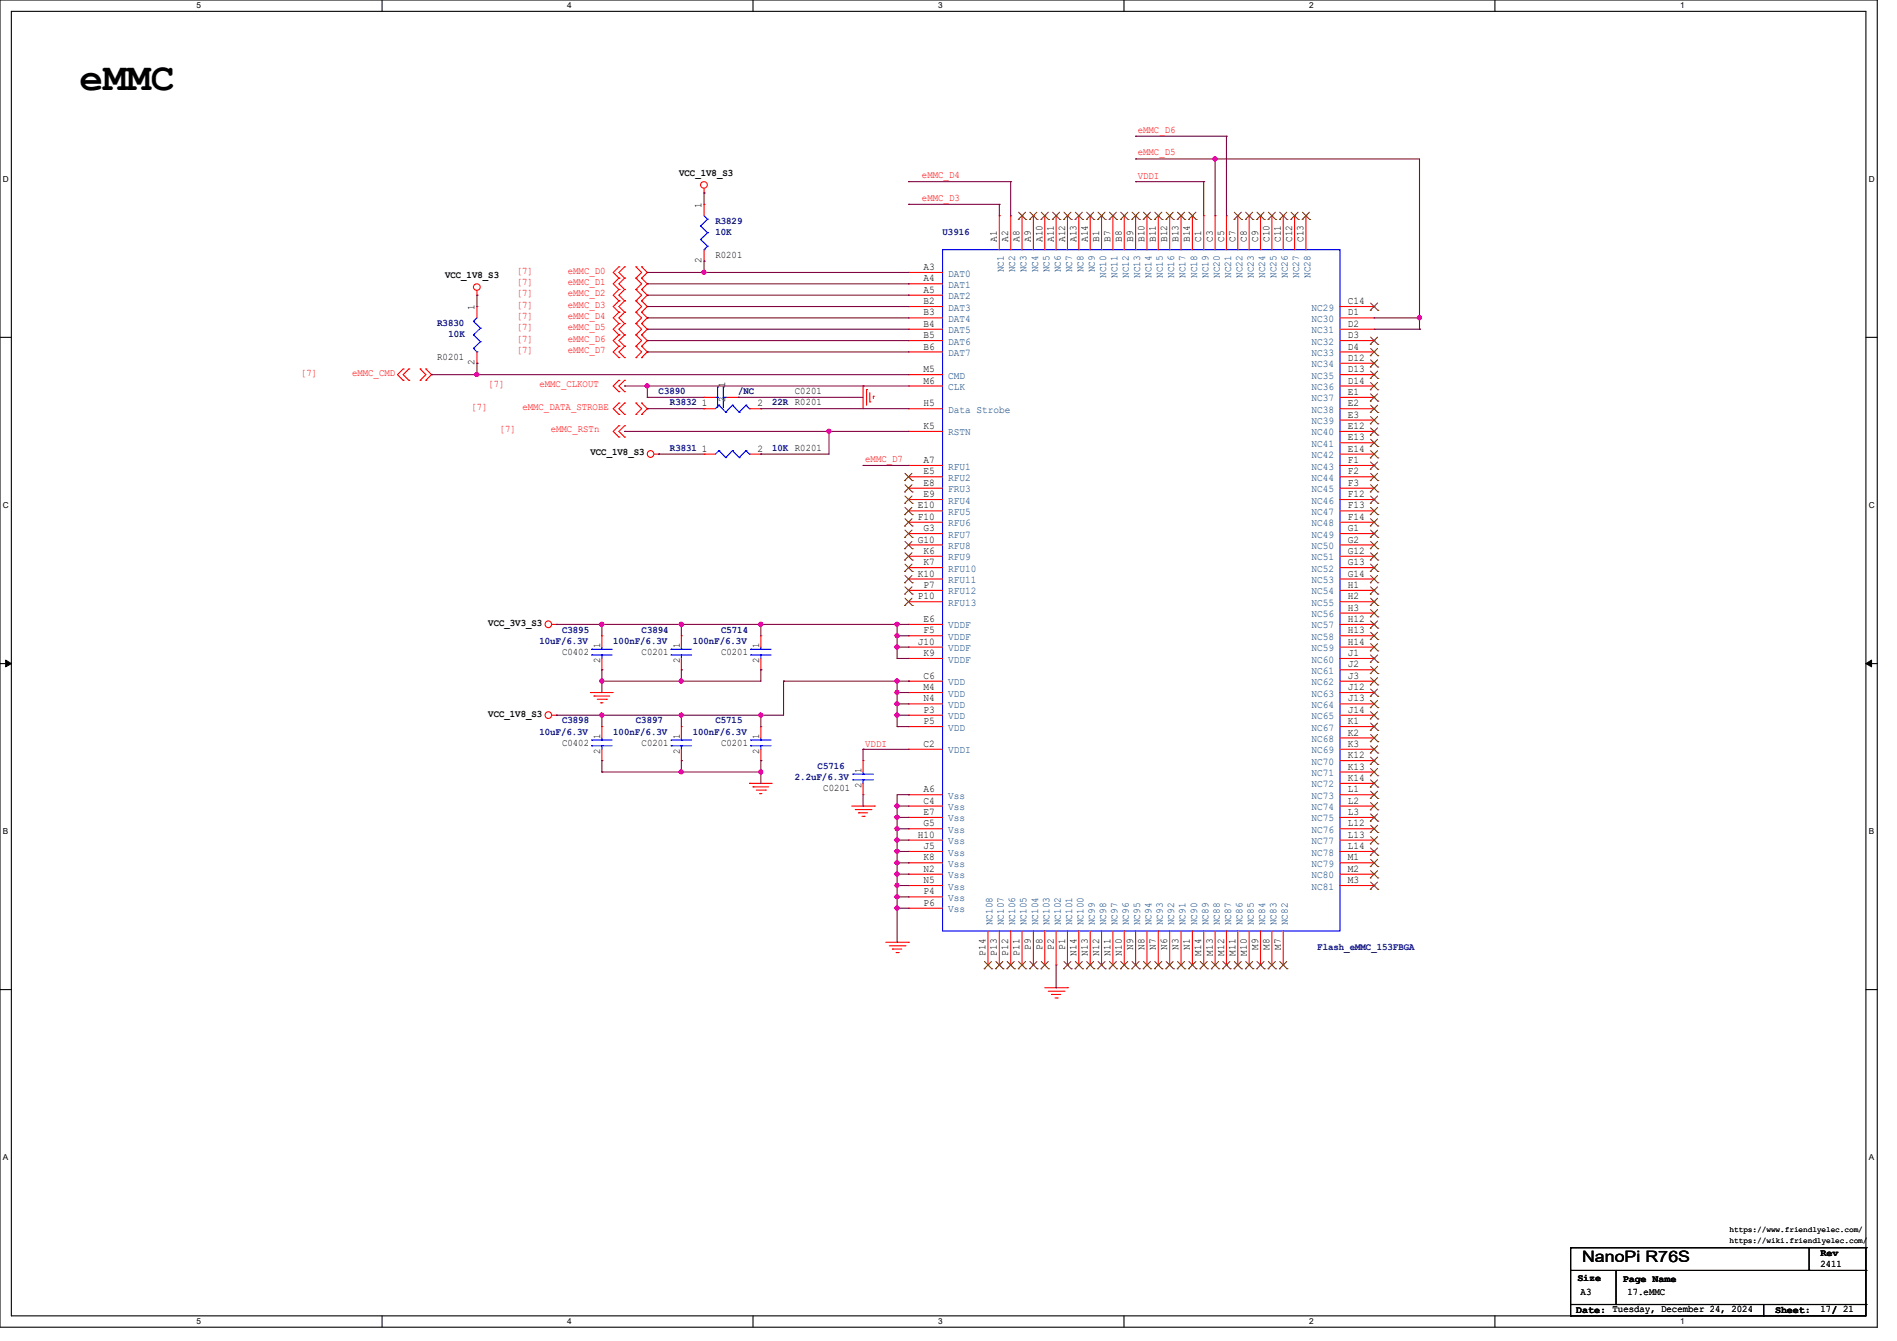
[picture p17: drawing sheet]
<svg xmlns="http://www.w3.org/2000/svg" width="297mm" height="210mm" viewBox="0 0 297 210" stroke-linecap="round" stroke-linejoin="round" font-family="sans-serif">
<defs><g id="words">
<text font-size="6.2" x="12.4" y="14.1">eMMC</text>
<text font-size="2.5" x="247.7" y="197.7">NanoPi R76S</text>
<g font-size="1.6" fill="#f00">
<text x="178.1" y="20.8">eMMC_D6</text>
<text x="144.4" y="27.9">eMMC_D4</text>
<text x="178.1" y="24.3">eMMC_D5</text>
<text x="178.1" y="28.1">VDDI</text>
<text x="144.4" y="31.5">eMMC_D3</text>
<text x="80.9" y="42.8">[7]</text>
<text x="80.9" y="44.6">[7]</text>
<text x="80.9" y="46.4">[7]</text>
<text x="88.9" y="42.8">eMMC_D0</text>
<text x="88.9" y="44.6">eMMC_D1</text>
<text x="88.9" y="46.4">eMMC_D2</text>
<text x="80.9" y="48.2">[7]</text>
<text x="80.9" y="51.7">[7]</text>
<text x="80.9" y="53.5">[7]</text>
<text x="80.9" y="50">[7]</text>
<text x="88.9" y="48.2">eMMC_D3</text>
<text x="88.9" y="51.7">eMMC_D5</text>
<text x="88.9" y="53.5">eMMC_D6</text>
<text x="88.9" y="50">eMMC_D4</text>
<text x="47.1" y="58.8">[7]</text>
<text x="55.1" y="58.8">eMMC_CMD</text>
<text x="80.9" y="55.3">[7]</text>
<text x="88.9" y="55.3">eMMC_D7</text>
<text x="73.8" y="64.2">[7]</text>
<text x="76.5" y="60.6">[7]</text>
<text x="81.8" y="64.2">eMMC_DATA_STROBE</text>
<text x="84.5" y="60.6">eMMC_CLKOUT</text>
<text x="78.2" y="67.7">[7]</text>
<text x="86.2" y="67.7">eMMC_RSTn</text>
<text x="135.5" y="72.3">eMMC_D7</text>
<text x="135.5" y="117">VDDI</text>
</g>
<g font-size="1.6">
<text x="106.3" y="27.6">VCC_1V8_S3</text>
<text x="109.9" y="32.6" transform="rotate(-90 109.9 32.6)">1</text>
<text x="109.9" y="41.2" transform="rotate(-90 109.9 41.2)">2</text>
<text x="112" y="40.3">R0201</text>
<text x="156.1" y="37.9" transform="rotate(-90 156.1 37.9)">A1</text>
<text x="157.9" y="37.9" transform="rotate(-90 157.9 37.9)">A2</text>
<text x="159.6" y="37.9" transform="rotate(-90 159.6 37.9)">A8</text>
<text x="161.4" y="37.9" transform="rotate(-90 161.4 37.9)">A9</text>
<text x="163.2" y="37.9" transform="rotate(-90 163.2 37.9)">A10</text>
<text x="165" y="37.9" transform="rotate(-90 165 37.9)">A11</text>
<text x="166.8" y="37.9" transform="rotate(-90 166.8 37.9)">A12</text>
<text x="168.5" y="37.9" transform="rotate(-90 168.5 37.9)">A13</text>
<text x="170.3" y="37.9" transform="rotate(-90 170.3 37.9)">A14</text>
<text x="172.1" y="37.9" transform="rotate(-90 172.1 37.9)">B1</text>
<text x="173.9" y="37.9" transform="rotate(-90 173.9 37.9)">B7</text>
<text x="175.6" y="37.9" transform="rotate(-90 175.6 37.9)">B8</text>
<text x="177.4" y="37.9" transform="rotate(-90 177.4 37.9)">B9</text>
<text x="179.2" y="37.9" transform="rotate(-90 179.2 37.9)">B10</text>
<text x="181" y="37.9" transform="rotate(-90 181 37.9)">B11</text>
<text x="182.8" y="37.9" transform="rotate(-90 182.8 37.9)">B12</text>
<text x="184.5" y="37.9" transform="rotate(-90 184.5 37.9)">B13</text>
<text x="186.3" y="37.9" transform="rotate(-90 186.3 37.9)">B14</text>
<text x="188.1" y="37.9" transform="rotate(-90 188.1 37.9)">C1</text>
<text x="189.9" y="37.9" transform="rotate(-90 189.9 37.9)">C3</text>
<text x="191.6" y="37.9" transform="rotate(-90 191.6 37.9)">C5</text>
<text x="193.4" y="37.9" transform="rotate(-90 193.4 37.9)">C7</text>
<text x="195.2" y="37.9" transform="rotate(-90 195.2 37.9)">C8</text>
<text x="197" y="37.9" transform="rotate(-90 197 37.9)">C9</text>
<text x="198.8" y="37.9" transform="rotate(-90 198.8 37.9)">C10</text>
<text x="200.5" y="37.9" transform="rotate(-90 200.5 37.9)">C11</text>
<text x="202.3" y="37.9" transform="rotate(-90 202.3 37.9)">C12</text>
<text x="204.1" y="37.9" transform="rotate(-90 204.1 37.9)">C13</text>
<text x="69.7" y="43.6">VCC_1V8_S3</text>
<text x="144.6" y="42.3">A3</text>
<text x="144.6" y="44.1">A4</text>
<text x="144.6" y="45.8">A5</text>
<text x="144.6" y="47.6">B2</text>
<text x="211" y="47.6">C14</text>
<text x="74.3" y="48.6" transform="rotate(-90 74.3 48.6)">1</text>
<text x="144.6" y="49.4">B3</text>
<text x="144.6" y="51.2">B4</text>
<text x="144.6" y="53">B5</text>
<text x="211" y="49.4">D1</text>
<text x="211" y="51.2">D2</text>
<text x="211" y="53">D3</text>
<text x="68.5" y="56.3">R0201</text>
<text x="74.3" y="57.2" transform="rotate(-90 74.3 57.2)">2</text>
<text x="144.6" y="54.7">B6</text>
<text x="144.6" y="58.3">M5</text>
<text x="211" y="54.7">D4</text>
<text x="211" y="56.5">D12</text>
<text x="211" y="58.3">D13</text>
<text x="109.9" y="63.6">1</text>
<text x="113.5" y="62.9" transform="rotate(-90 113.5 62.9)">2</text>
<text x="113.5" y="60.6" transform="rotate(-90 113.5 60.6)">1</text>
<text x="118.6" y="63.6">2</text>
<text x="124.5" y="61.7">C0201</text>
<text x="144.6" y="63.6">H5</text>
<text x="144.6" y="60.1">M6</text>
<text x="211" y="60.1">D14</text>
<text x="211" y="61.8">E1</text>
<text x="211" y="63.6">E2</text>
<text x="211" y="65.4">E3</text>
<text x="92.5" y="71.3">VCC_1V8_S3</text>
<text x="109.9" y="70.7">1</text>
<text x="118.6" y="70.7">2</text>
<text x="144.6" y="67.2">K5</text>
<text x="211" y="67.2">E12</text>
<text x="211" y="69">E13</text>
<text x="211" y="70.7">E14</text>
<text x="144.6" y="72.5">A7</text>
<text x="144.6" y="74.3">E5</text>
<text x="144.6" y="76.1">E8</text>
<text x="144.6" y="77.9">E9</text>
<text x="211" y="72.5">F1</text>
<text x="211" y="74.3">F2</text>
<text x="211" y="76.1">F3</text>
<text x="211" y="77.9">F12</text>
<text x="143.7" y="79.6">E10</text>
<text x="143.7" y="81.4">F10</text>
<text x="144.6" y="83.2">G3</text>
<text x="211" y="79.6">F13</text>
<text x="211" y="81.4">F14</text>
<text x="211" y="83.2">G1</text>
<text x="143.7" y="85">G10</text>
<text x="144.6" y="86.7">K6</text>
<text x="144.6" y="88.5">K7</text>
<text x="211" y="85">G2</text>
<text x="211" y="86.7">G12</text>
<text x="211" y="88.5">G13</text>
<text x="143.7" y="90.3">K10</text>
<text x="143.7" y="93.9">P10</text>
<text x="144.6" y="92.1">P7</text>
<text x="211" y="90.3">G14</text>
<text x="211" y="92.1">H1</text>
<text x="211" y="93.9">H2</text>
<text x="211" y="95.6">H3</text>
<text x="76.5" y="98">VCC_3V3_S3</text>
<text x="94" y="101.5" transform="rotate(-90 94 101.5)">1</text>
<text x="106.4" y="101.5" transform="rotate(-90 106.4 101.5)">1</text>
<text x="118.9" y="101.5" transform="rotate(-90 118.9 101.5)">1</text>
<text x="143.7" y="101">J10</text>
<text x="144.6" y="97.4">E6</text>
<text x="144.6" y="99.2">F5</text>
<text x="211" y="97.4">H12</text>
<text x="211" y="99.2">H13</text>
<text x="211" y="101">H14</text>
<text x="88" y="102.6">C0402</text>
<text x="94" y="103.8" transform="rotate(-90 94 103.8)">2</text>
<text x="100.5" y="102.6">C0201</text>
<text x="106.4" y="103.8" transform="rotate(-90 106.4 103.8)">2</text>
<text x="112.9" y="102.6">C0201</text>
<text x="118.9" y="103.8" transform="rotate(-90 118.9 103.8)">2</text>
<text x="144.6" y="106.3">C6</text>
<text x="144.6" y="102.7">K9</text>
<text x="211" y="102.7">J1</text>
<text x="211" y="104.5">J2</text>
<text x="211" y="106.3">J3</text>
<text x="76.5" y="112.2">VCC_1V8_S3</text>
<text x="144.6" y="108.1">M4</text>
<text x="144.6" y="109.9">N4</text>
<text x="144.6" y="111.6">P3</text>
<text x="144.6" y="113.4">P5</text>
<text x="211" y="108.1">J12</text>
<text x="211" y="109.9">J13</text>
<text x="211" y="111.6">J14</text>
<text x="211" y="113.4">K1</text>
<text x="88" y="116.8">C0402</text>
<text x="94" y="118.1" transform="rotate(-90 94 118.1)">2</text>
<text x="94" y="115.7" transform="rotate(-90 94 115.7)">1</text>
<text x="100.5" y="116.8">C0201</text>
<text x="106.4" y="118.1" transform="rotate(-90 106.4 118.1)">2</text>
<text x="106.4" y="115.7" transform="rotate(-90 106.4 115.7)">1</text>
<text x="112.9" y="116.8">C0201</text>
<text x="118.9" y="118.1" transform="rotate(-90 118.9 118.1)">2</text>
<text x="118.9" y="115.7" transform="rotate(-90 118.9 115.7)">1</text>
<text x="144.6" y="117">C2</text>
<text x="211" y="115.2">K2</text>
<text x="211" y="117">K3</text>
<text x="211" y="118.7">K12</text>
<text x="128.9" y="123.9">C0201</text>
<text x="134.9" y="123.4" transform="rotate(-90 134.9 123.4)">2</text>
<text x="134.9" y="121.1" transform="rotate(-90 134.9 121.1)">1</text>
<text x="144.6" y="124.1">A6</text>
<text x="144.6" y="125.9">C4</text>
<text x="211" y="120.5">K13</text>
<text x="211" y="122.3">K14</text>
<text x="211" y="124.1">L1</text>
<text x="211" y="125.9">L2</text>
<text x="143.7" y="131.2">H10</text>
<text x="144.6" y="127.6">E7</text>
<text x="144.6" y="129.4">G5</text>
<text x="211" y="127.6">L3</text>
<text x="211" y="129.4">L12</text>
<text x="211" y="131.2">L13</text>
<text x="144.6" y="133">J5</text>
<text x="144.6" y="134.7">K8</text>
<text x="144.6" y="136.5">N2</text>
<text x="211" y="133">L14</text>
<text x="211" y="134.7">M1</text>
<text x="211" y="136.5">M2</text>
<text x="144.6" y="138.3">N5</text>
<text x="144.6" y="140.1">P4</text>
<text x="144.6" y="141.9">P6</text>
<text x="211" y="138.3">M3</text>
<text x="154.3" y="149.7" transform="rotate(-90 154.3 149.7)">P14</text>
<text x="156.1" y="149.7" transform="rotate(-90 156.1 149.7)">P13</text>
<text x="157.9" y="149.7" transform="rotate(-90 157.9 149.7)">P12</text>
<text x="159.6" y="149.7" transform="rotate(-90 159.6 149.7)">P11</text>
<text x="161.4" y="148.8" transform="rotate(-90 161.4 148.8)">P9</text>
<text x="163.2" y="148.8" transform="rotate(-90 163.2 148.8)">P8</text>
<text x="165" y="148.8" transform="rotate(-90 165 148.8)">P2</text>
<text x="166.8" y="148.8" transform="rotate(-90 166.8 148.8)">P1</text>
<text x="168.5" y="149.7" transform="rotate(-90 168.5 149.7)">N14</text>
<text x="170.3" y="149.7" transform="rotate(-90 170.3 149.7)">N13</text>
<text x="172.1" y="149.7" transform="rotate(-90 172.1 149.7)">N12</text>
<text x="173.9" y="149.7" transform="rotate(-90 173.9 149.7)">N11</text>
<text x="175.6" y="149.7" transform="rotate(-90 175.6 149.7)">N10</text>
<text x="177.4" y="148.8" transform="rotate(-90 177.4 148.8)">N9</text>
<text x="179.2" y="148.8" transform="rotate(-90 179.2 148.8)">N8</text>
<text x="181" y="148.8" transform="rotate(-90 181 148.8)">N7</text>
<text x="182.8" y="148.8" transform="rotate(-90 182.8 148.8)">N6</text>
<text x="184.5" y="148.8" transform="rotate(-90 184.5 148.8)">N3</text>
<text x="186.3" y="148.8" transform="rotate(-90 186.3 148.8)">N1</text>
<text x="188.1" y="149.7" transform="rotate(-90 188.1 149.7)">M14</text>
<text x="189.9" y="149.7" transform="rotate(-90 189.9 149.7)">M13</text>
<text x="191.6" y="149.7" transform="rotate(-90 191.6 149.7)">M12</text>
<text x="193.4" y="149.7" transform="rotate(-90 193.4 149.7)">M11</text>
<text x="195.2" y="149.7" transform="rotate(-90 195.2 149.7)">M10</text>
<text x="197" y="148.8" transform="rotate(-90 197 148.8)">M9</text>
<text x="198.8" y="148.8" transform="rotate(-90 198.8 148.8)">M8</text>
<text x="200.5" y="148.8" transform="rotate(-90 200.5 148.8)">M7</text>
<text x="285" y="196.7">Rev</text>
<text x="247" y="200.6">Size</text>
<text x="247.5" y="202.9">A3</text>
<text x="254.1" y="200.7">Page Name</text>
<text x="254.8" y="202.9">17.eMMC</text>
<text x="285" y="198.4">2411</text>
<text x="246.8" y="205.6">Date: Tuesday, December 24, 2024</text>
<text x="277.9" y="205.6">Sheet:</text>
<text x="285" y="205.5">17/ 21</text>
</g>
<g font-size="1.6" fill="#00007f">
<text x="112" y="35.1">R3829</text>
<text x="112" y="36.8">10K</text>
<text x="147.6" y="36.8">U3916</text>
<text x="68.5" y="51.1">R3830</text>
<text x="70.2" y="52.8">10K</text>
<text x="103.1" y="61.7">C3890</text>
<text x="104.9" y="63.5">R3832</text>
<text x="115.6" y="61.7">/NC</text>
<text x="120.9" y="63.5">22R R0201</text>
<text x="104.9" y="70.6">R3831</text>
<text x="120.9" y="70.6">10K R0201</text>
<text x="84.5" y="100.8">10uF/6.3V</text>
<text x="88" y="99.1">C3895</text>
<text x="96" y="100.8">100nF/6.3V</text>
<text x="100.5" y="99.1">C3894</text>
<text x="108.5" y="100.8">100nF/6.3V</text>
<text x="112.9" y="99.1">C5714</text>
<text x="88" y="113.3">C3898</text>
<text x="99.6" y="113.3">C3897</text>
<text x="112" y="113.3">C5715</text>
<text x="84.5" y="115.1">10uF/6.3V</text>
<text x="96" y="115.1">100nF/6.3V</text>
<text x="108.5" y="115.1">100nF/6.3V</text>
<text x="124.5" y="122.2">2.2uF/6.3V</text>
<text x="128" y="120.4">C5716</text>
<text x="206.2" y="148.8">Flash_eMMC_153FBGA</text>
</g>
<g font-size="1.6" fill="#003f7f">
<text x="148.5" y="43.3">DAT0</text>
<text x="148.5" y="45.1">DAT1</text>
<text x="148.5" y="46.9">DAT2</text>
<text x="157.2" y="42.7" transform="rotate(-90 157.2 42.7)">NC1</text>
<text x="159" y="42.7" transform="rotate(-90 159 42.7)">NC2</text>
<text x="160.7" y="42.7" transform="rotate(-90 160.7 42.7)">NC3</text>
<text x="162.5" y="42.7" transform="rotate(-90 162.5 42.7)">NC4</text>
<text x="164.3" y="42.7" transform="rotate(-90 164.3 42.7)">NC5</text>
<text x="166.1" y="42.7" transform="rotate(-90 166.1 42.7)">NC6</text>
<text x="167.9" y="42.7" transform="rotate(-90 167.9 42.7)">NC7</text>
<text x="169.6" y="42.7" transform="rotate(-90 169.6 42.7)">NC8</text>
<text x="171.4" y="42.7" transform="rotate(-90 171.4 42.7)">NC9</text>
<text x="173.2" y="43.6" transform="rotate(-90 173.2 43.6)">NC10</text>
<text x="175" y="43.6" transform="rotate(-90 175 43.6)">NC11</text>
<text x="176.7" y="43.6" transform="rotate(-90 176.7 43.6)">NC12</text>
<text x="178.5" y="43.6" transform="rotate(-90 178.5 43.6)">NC13</text>
<text x="180.3" y="43.6" transform="rotate(-90 180.3 43.6)">NC14</text>
<text x="182.1" y="43.6" transform="rotate(-90 182.1 43.6)">NC15</text>
<text x="183.9" y="43.6" transform="rotate(-90 183.9 43.6)">NC16</text>
<text x="185.6" y="43.6" transform="rotate(-90 185.6 43.6)">NC17</text>
<text x="187.4" y="43.6" transform="rotate(-90 187.4 43.6)">NC18</text>
<text x="189.2" y="43.6" transform="rotate(-90 189.2 43.6)">NC19</text>
<text x="191" y="43.6" transform="rotate(-90 191 43.6)">NC20</text>
<text x="192.7" y="43.6" transform="rotate(-90 192.7 43.6)">NC21</text>
<text x="194.5" y="43.6" transform="rotate(-90 194.5 43.6)">NC22</text>
<text x="196.3" y="43.6" transform="rotate(-90 196.3 43.6)">NC23</text>
<text x="198.1" y="43.6" transform="rotate(-90 198.1 43.6)">NC24</text>
<text x="199.9" y="43.6" transform="rotate(-90 199.9 43.6)">NC25</text>
<text x="201.6" y="43.6" transform="rotate(-90 201.6 43.6)">NC26</text>
<text x="203.4" y="43.6" transform="rotate(-90 203.4 43.6)">NC27</text>
<text x="205.2" y="43.6" transform="rotate(-90 205.2 43.6)">NC28</text>
<text x="148.5" y="48.6">DAT3</text>
<text x="148.5" y="50.4">DAT4</text>
<text x="148.5" y="52.2">DAT5</text>
<text x="148.5" y="54">DAT6</text>
<text x="205.4" y="48.6">NC29</text>
<text x="205.4" y="50.4">NC30</text>
<text x="205.4" y="52.2">NC31</text>
<text x="205.4" y="54">NC32</text>
<text x="148.5" y="55.8">DAT7</text>
<text x="148.5" y="59.3">CMD</text>
<text x="205.4" y="55.8">NC33</text>
<text x="205.4" y="57.5">NC34</text>
<text x="205.4" y="59.3">NC35</text>
<text x="148.5" y="64.6">Data Strobe</text>
<text x="148.5" y="61.1">CLK</text>
<text x="205.4" y="61.1">NC36</text>
<text x="205.4" y="62.9">NC37</text>
<text x="205.4" y="64.6">NC38</text>
<text x="148.5" y="68.2">RSTN</text>
<text x="205.4" y="66.4">NC39</text>
<text x="205.4" y="68.2">NC40</text>
<text x="205.4" y="70">NC41</text>
<text x="205.4" y="71.8">NC42</text>
<text x="148.5" y="73.5">RFU1</text>
<text x="148.5" y="75.3">RFU2</text>
<text x="148.5" y="77.1">FRU3</text>
<text x="205.4" y="73.5">NC43</text>
<text x="205.4" y="75.3">NC44</text>
<text x="205.4" y="77.1">NC45</text>
<text x="148.5" y="78.9">RFU4</text>
<text x="148.5" y="80.6">RFU5</text>
<text x="148.5" y="82.4">RFU6</text>
<text x="205.4" y="78.9">NC46</text>
<text x="205.4" y="80.6">NC47</text>
<text x="205.4" y="82.4">NC48</text>
<text x="148.5" y="84.2">RFU7</text>
<text x="148.5" y="86">RFU8</text>
<text x="148.5" y="87.8">RFU9</text>
<text x="148.5" y="89.5">RFU10</text>
<text x="205.4" y="84.2">NC49</text>
<text x="205.4" y="86">NC50</text>
<text x="205.4" y="87.8">NC51</text>
<text x="205.4" y="89.5">NC52</text>
<text x="148.5" y="91.3">RFU11</text>
<text x="148.5" y="93.1">RFU12</text>
<text x="148.5" y="94.9">RFU13</text>
<text x="205.4" y="91.3">NC53</text>
<text x="205.4" y="93.1">NC54</text>
<text x="205.4" y="94.9">NC55</text>
<text x="148.5" y="98.4">VDDF</text>
<text x="148.5" y="100.2">VDDF</text>
<text x="148.5" y="102">VDDF</text>
<text x="205.4" y="96.6">NC56</text>
<text x="205.4" y="98.4">NC57</text>
<text x="205.4" y="100.2">NC58</text>
<text x="205.4" y="102">NC59</text>
<text x="148.5" y="107.3">VDD</text>
<text x="148.5" y="103.8">VDDF</text>
<text x="205.4" y="103.8">NC60</text>
<text x="205.4" y="105.5">NC61</text>
<text x="205.4" y="107.3">NC62</text>
<text x="148.5" y="109.1">VDD</text>
<text x="148.5" y="110.9">VDD</text>
<text x="148.5" y="112.7">VDD</text>
<text x="205.4" y="109.1">NC63</text>
<text x="205.4" y="110.9">NC64</text>
<text x="205.4" y="112.7">NC65</text>
<text x="148.5" y="118">VDDI</text>
<text x="148.5" y="114.4">VDD</text>
<text x="205.4" y="114.4">NC67</text>
<text x="205.4" y="116.2">NC68</text>
<text x="205.4" y="118">NC69</text>
<text x="205.4" y="119.8">NC70</text>
<text x="148.5" y="125.1">Vss</text>
<text x="205.4" y="121.5">NC71</text>
<text x="205.4" y="123.3">NC72</text>
<text x="205.4" y="125.1">NC73</text>
<text x="148.5" y="126.9">Vss</text>
<text x="148.5" y="128.7">Vss</text>
<text x="148.5" y="130.4">Vss</text>
<text x="205.4" y="126.9">NC74</text>
<text x="205.4" y="128.7">NC75</text>
<text x="205.4" y="130.4">NC76</text>
<text x="148.5" y="132.2">Vss</text>
<text x="148.5" y="134">Vss</text>
<text x="148.5" y="135.8">Vss</text>
<text x="148.5" y="137.5">Vss</text>
<text x="205.4" y="132.2">NC77</text>
<text x="205.4" y="134">NC78</text>
<text x="205.4" y="135.8">NC79</text>
<text x="205.4" y="137.5">NC80</text>
<text x="148.5" y="139.3">Vss</text>
<text x="148.5" y="141.1">Vss</text>
<text x="148.5" y="142.9">Vss</text>
<text x="205.4" y="139.3">NC81</text>
<text x="155.4" y="144.9" transform="rotate(-90 155.4 144.9)">NC108</text>
<text x="157.2" y="144.9" transform="rotate(-90 157.2 144.9)">NC107</text>
<text x="159" y="144.9" transform="rotate(-90 159 144.9)">NC106</text>
<text x="160.7" y="144.9" transform="rotate(-90 160.7 144.9)">NC105</text>
<text x="162.5" y="144.9" transform="rotate(-90 162.5 144.9)">NC104</text>
<text x="164.3" y="144.9" transform="rotate(-90 164.3 144.9)">NC103</text>
<text x="166.1" y="144.9" transform="rotate(-90 166.1 144.9)">NC102</text>
<text x="167.9" y="144.9" transform="rotate(-90 167.9 144.9)">NC101</text>
<text x="169.6" y="144.9" transform="rotate(-90 169.6 144.9)">NC100</text>
<text x="171.4" y="144.9" transform="rotate(-90 171.4 144.9)">NC99</text>
<text x="173.2" y="144.9" transform="rotate(-90 173.2 144.9)">NC98</text>
<text x="175" y="144.9" transform="rotate(-90 175 144.9)">NC97</text>
<text x="176.7" y="144.9" transform="rotate(-90 176.7 144.9)">NC96</text>
<text x="178.5" y="144.9" transform="rotate(-90 178.5 144.9)">NC95</text>
<text x="180.3" y="144.9" transform="rotate(-90 180.3 144.9)">NC94</text>
<text x="182.1" y="144.9" transform="rotate(-90 182.1 144.9)">NC93</text>
<text x="183.9" y="144.9" transform="rotate(-90 183.9 144.9)">NC92</text>
<text x="185.6" y="144.9" transform="rotate(-90 185.6 144.9)">NC91</text>
<text x="187.4" y="144.9" transform="rotate(-90 187.4 144.9)">NC90</text>
<text x="189.2" y="144.9" transform="rotate(-90 189.2 144.9)">NC89</text>
<text x="191" y="144.9" transform="rotate(-90 191 144.9)">NC88</text>
<text x="192.7" y="144.9" transform="rotate(-90 192.7 144.9)">NC87</text>
<text x="194.5" y="144.9" transform="rotate(-90 194.5 144.9)">NC86</text>
<text x="196.3" y="144.9" transform="rotate(-90 196.3 144.9)">NC85</text>
<text x="198.1" y="144.9" transform="rotate(-90 198.1 144.9)">NC84</text>
<text x="199.9" y="144.9" transform="rotate(-90 199.9 144.9)">NC83</text>
<text x="201.6" y="144.9" transform="rotate(-90 201.6 144.9)">NC82</text>
</g>
<g font-size="1.3">
<text x="30.8" y="1.3">5</text>
<text x="88.8" y="1.3">4</text>
<text x="146.9" y="1.3">3</text>
<text x="205" y="1.3">2</text>
<text x="263.1" y="1.3">1</text>
<text x=".5" y="28.4">D</text>
<text x="292.6" y="28.4">D</text>
<text x=".5" y="79.5">C</text>
<text x="292.6" y="79.5">C</text>
<text x=".5" y="130.6">B</text>
<text x="292.6" y="130.6">B</text>
<text x=".5" y="181.7">A</text>
<text x="292.6" y="181.7">A</text>
<text x="30.8" y="207.4">5</text>
<text x="88.8" y="207.4">4</text>
<text x="146.9" y="207.4">3</text>
<text x="205" y="207.4">2</text>
<text x="263.1" y="207.4">1</text>
</g>
<g font-size="1.2">
<text x="270.8" y="194.6">https://wiki.friendlyelec.com/</text>
<text x="270.8" y="192.9">https://www.friendlyelec.com/</text>
</g>
</g></defs>
<path d="M0 0h293.9v207.9h-293.9zM1.8 1.8h290.3v204.3h-290.3z" fill="none" stroke="#000" stroke-width=".17"/>
<g fill="#fff">
<path d="M30.8 .2h.7v1.4h-.7z"/>
<path d="M30.8 206.2h.7v1.4h-.7z"/>
</g>
<path d="M59.8 0v1.8M59.8 206.1v1.8" fill="none" stroke="#000" stroke-width=".17"/>
<g fill="#fff">
<path d="M88.8 .2h.7v1.4h-.7z"/>
<path d="M88.8 206.2h.7v1.4h-.7z"/>
</g>
<path d="M117.9 0v1.8M117.9 206.1v1.8" fill="none" stroke="#000" stroke-width=".17"/>
<g fill="#fff">
<path d="M146.9 .2h.7v1.4h-.7z"/>
<path d="M146.9 206.2h.7v1.4h-.7z"/>
</g>
<path d="M176 0v1.8M176 206.1v1.8" fill="none" stroke="#000" stroke-width=".17"/>
<g fill="#fff">
<path d="M205 .2h.7v1.4h-.7z"/>
<path d="M205 206.2h.7v1.4h-.7z"/>
</g>
<path d="M234.1 0v1.8M234.1 206.1v1.8" fill="none" stroke="#000" stroke-width=".17"/>
<g fill="#fff">
<path d="M263.1 .2h.6v1.4h-.6z"/>
<path d="M263.1 206.2h.6v1.4h-.6z"/>
<path d="M.5 27.3h.9v1.4h-.9z"/>
<path d="M292.6 27.3h.9v1.4h-.9z"/>
<path d="M.5 78.4h.9v1.4h-.9z"/>
<path d="M292.6 78.4h.9v1.4h-.9z"/>
</g>
<path d="M0 52.8h1.8M292.1 52.8h1.8" fill="none" stroke="#000" stroke-width=".17"/>
<g fill="#fff">
<path d="M.5 129.5h.8v1.4h-.8z"/>
<path d="M292.6 129.5h.8v1.4h-.8z"/>
</g>
<path d="M0 103.9h1.8M292.1 103.9h1.8" fill="none" stroke="#000" stroke-width=".17"/>
<path d="M.9 103.4l.9 .5-.9 .5zM292.1 103.9l.9-.5v1z" fill="#000" stroke="#000" stroke-width=".16"/>
<g fill="#fff">
<path d="M.5 180.5h.8v1.4h-.8z"/>
<path d="M292.6 180.5h.8v1.4h-.8z"/>
</g>
<g fill="none" stroke="#000" stroke-width=".17">
<path d="M0 155h1.8M292.1 155h1.8M245.9 195.4h.1M245.9 199h46.2M245.9 195.4v10.7M245.9 195.4h46.2M253 199v5.3M283.3 199h.1M283.3 195.4v3.6M292.1 199h.1M292.1 195.4h.1M292.1 195.4v10.7h-46.2"/>
<path d="M245.9 206.1h.1M245.9 204.3h46.2M253 204.3h.1M256.6 204.3h.1M276.1 206.1h.1M276.1 204.3v1.8M292.1 204.3h.1"/>
</g>
<g fill="none" stroke="#f00" stroke-width=".17">
<path d="M110.2 30.2h.1M110.2 32h.1M110.2 29.5v.7M110.2 32v1.8M110.2 39.1v1.8M156.5 33.8h.1M156.5 33.8v5.3M158.2 33.8h.1M158.2 33.8v5.3M160 33.8h.1M160 33.8v5.3M161.8 33.8h.1"/>
<path d="M161.8 33.8v5.3M163.6 33.8h.1M163.6 33.8v5.3M165.4 33.8h.1M165.4 33.8v5.3M167.1 33.8h.1M167.1 33.8v5.3M168.9 33.8h.1M168.9 33.8v5.3M170.7 33.8h.1M170.7 33.8v5.3M172.5 33.8h.1"/>
<path d="M172.5 33.8v5.3M174.2 33.8h.1M174.2 33.8v5.3M176 33.8h.1M176 33.8v5.3M177.8 33.8h.1M177.8 33.8v5.3M179.6 33.8h.1M179.6 33.8v5.3M181.4 33.8h.1M181.4 33.8v5.3M183.1 33.8h.1"/>
<path d="M183.1 33.8v5.3M184.9 33.8h.1M184.9 33.8v5.3M186.7 33.8h.1M186.7 33.8v5.3M188.5 33.8h.1M188.5 33.8v5.3M190.2 33.8h.1M190.2 33.8v5.3M192 33.8h.1M192 33.8v5.3M193.8 33.8h.1"/>
<path d="M193.8 33.8v5.3M195.6 33.8h.1M195.6 33.8v5.3M197.4 33.8h.1M197.4 33.8v5.3M199.1 33.8h.1M199.1 33.8v5.3M200.9 33.8h.1M200.9 33.8v5.3M202.7 33.8h.1M202.7 33.8v5.3M204.5 33.8h.1"/>
<path d="M204.5 33.8v5.3M63.1 59.6h.1M63.1 57.8h.1M63.1 57.8l-.9 .9 .9 .9M64 59.6h.1M64 57.8h.1M64 57.8l-.9 .9 .9 .9M65.8 59.6h.1M65.8 57.8h.1M65.8 57.8l.9 .9-.9 .9M66.7 57.8h.1M66.7 59.6h.1"/>
<path d="M66.7 57.8l.9 .9-.9 .9M74.7 46.2h.1M74.7 48h.1M74.7 56.9h.1M74.7 45.5v.7M74.7 48v1.8M74.7 55.1v1.8M96.9 43.6h.1M96.9 41.8h.1M96.9 48.9h.1M96.9 47.1h.1M96.9 52.5h.1"/>
<path d="M96.9 50.7h.1M96.9 54.2h.1M96.9 56h.1M96.9 45.3h.1M96.9 59.6h.1M96.9 47.1l-.9 .9 .9 .9M96.9 41.8l-.9 .9 .9 .9M96.9 52.5l-.9 .8 .9 .9M96.9 45.3l-.9 .9 .9 .9M96.9 50.7l-.9 .9 .9 .9M96.9 43.6l-.9 .8 .9 .9M96.9 54.2l-.9 .9 .9 .9"/>
<path d="M96.9 48.9l-.9 .9 .9 .9M96.9 59.6l-.9 .9 .9 .8M97.8 43.6h.1M97.8 41.8h.1M97.8 48.9h.1M97.8 47.1h.1M97.8 52.5h.1M97.8 50.7h.1M97.8 54.2h.1M97.8 56h.1M97.8 45.3h.1M97.8 59.6h.1"/>
<path d="M97.8 45.3l-.9 .9 .9 .9M97.8 41.8l-.9 .9 .9 .9M97.8 50.7l-.9 .9 .9 .9M97.8 43.6l-.9 .8 .9 .9M97.8 47.1l-.9 .9 .9 .9M97.8 59.6l-.9 .9 .9 .8M97.8 54.2l-.9 .9 .9 .9M97.8 48.9l-.9 .9 .9 .9M97.8 52.5l-.9 .8 .9 .9M99.6 43.6h.1M99.6 41.8h.1M99.6 48.9h.1"/>
<path d="M99.6 47.1h.1M99.6 52.5h.1M99.6 50.7h.1M99.6 54.2h.1M99.6 56h.1M99.6 45.3h.1M99.6 41.8l.9 .9-.9 .9M99.6 45.3l.9 .9-.9 .9M99.6 47.1l.9 .9-.9 .9M99.6 43.6l.9 .8-.9 .9M99.6 50.7l.9 .9-.9 .9M99.6 54.2l.9 .9-.9 .9"/>
<path d="M99.6 52.5l.9 .8-.9 .9M99.6 48.9l.9 .9-.9 .9M100.5 41.8h.1M100.5 43.6h.1M100.5 47.1h.1M100.5 48.9h.1M100.5 50.7h.1M100.5 52.5h.1M100.5 54.2h.1M100.5 56h.1M100.5 45.3h.1M100.5 41.8l.8 .9-.8 .9"/>
<path d="M100.5 47.1l.8 .9-.8 .9M100.5 50.7l.8 .9-.8 .9M100.5 45.3l.8 .9-.8 .9M100.5 52.5l.8 .8-.8 .9M100.5 48.9l.8 .9-.8 .9M100.5 54.2l.8 .9-.8 .9M100.5 43.6l.8 .8-.8 .9M110.2 40.9h.1M142.2 42.7h.1M142.2 44.4h.1M142.2 46.2h.1M142.2 48h.1"/>
<path d="M142.2 49.8h.1M142.2 51.6h.1M142.2 53.3h.1M142.2 55.1h.1M142.2 58.7h.1M142.2 42.7h5.4M142.2 44.4h5.4M142.2 46.2h5.4M142.2 48h5.4M142.2 49.8h5.4M142.2 51.6h5.4M142.2 53.3h5.4"/>
<path d="M142.2 55.1h5.4M142.2 58.7h5.4M209.8 48h5.3M209.8 49.8h5.3M209.8 51.6h5.3M209.8 53.3h5.3M209.8 55.1h5.3M209.8 56.9h5.3M209.8 58.7h5.3M215.1 48h.1M215.1 49.8h.1M215.1 51.6h.1"/>
<path d="M215.1 53.3h.1M215.1 55.1h.1M215.1 56.9h.1M215.1 58.7h.1M96.9 64.9h.1M96.9 63.1h.1M96.9 68.5h.1M96.9 66.7h.1M96.9 61.3h.1M96.9 63.1l-.9 .9 .9 .9M96.9 66.7l-.9 .9 .9 .9M97.8 64.9h.1"/>
<path d="M97.8 63.1h.1M97.8 68.5h.1M97.8 66.7h.1M97.8 61.3h.1M97.8 66.7l-.9 .9 .9 .9M97.8 63.1l-.9 .9 .9 .9M99.6 64.9h.1M99.6 63.1h.1M99.6 63.1l.9 .9-.9 .9M100.5 63.1h.1M100.5 64.9h.1M100.5 63.1l.8 .9-.8 .9"/>
<path d="M102.4 71.1h.7M103.1 71.1h.1M110.2 62.2h.1M110.2 71.1h.1M110.2 64h.1M110.2 71.1h1.8M110.2 62.2h1.8M110.2 64h1.8M113.8 62.2h1.8M115.6 62.2h.1M117.3 71.1h1.8M117.3 64h1.8"/>
<path d="M119.1 71.1h.1M119.1 64h.1M135.1 60.5h.1M135.1 60.5v3.5M135.7 61h.1M135.7 61v2.5M136.2 62.9h.1M136.2 61.5v1.4M136.7 62.1h.1M136.7 62.1v.3M142.2 72.9h.1M142.2 74.7h.1"/>
<path d="M142.2 76.5h.1M142.2 78.2h.1M142.2 64h.1M142.2 67.6h.1M142.2 60.5h.1M142.2 72.9h5.4M142.2 60.5h5.4M142.2 64h5.4M142.2 74.7h5.4M142.2 76.5h5.4M142.2 78.2h5.4M142.2 67.6h5.4"/>
<path d="M209.8 71.1h5.3M209.8 72.9h5.3M209.8 60.5h5.3M209.8 62.2h5.3M209.8 64h5.3M209.8 65.8h5.3M209.8 74.7h5.3M209.8 76.5h5.3M209.8 78.2h5.3M209.8 67.6h5.3M209.8 69.3h5.3M215.1 60.5h.1"/>
<path d="M215.1 62.2h.1M215.1 64h.1M215.1 65.8h.1M215.1 67.6h.1M215.1 69.3h.1M215.1 71.1h.1M215.1 72.9h.1M215.1 74.7h.1M215.1 76.5h.1M215.1 78.2h.1M86.4 97.8h.7M87.1 97.8h.1"/>
<path d="M94.2 99.6h.1M94.2 99.6v1.7M106.7 99.6h.1M106.7 99.6v1.7M119.1 99.6h.1M119.1 99.6v1.7M142.2 97.8h.1M142.2 80h.1M142.2 99.6h.1M142.2 81.8h.1M142.2 83.6h.1M142.2 85.3h.1"/>
<path d="M142.2 87.1h.1M142.2 88.9h.1M142.2 90.7h.1M142.2 92.5h.1M142.2 94.2h.1M142.2 97.8h5.4M142.2 80h5.4M142.2 99.6h5.4M142.2 81.8h5.4M142.2 83.6h5.4M142.2 85.3h5.4M142.2 87.1h5.4"/>
<path d="M142.2 88.9h5.4M142.2 90.7h5.4M142.2 92.5h5.4M142.2 94.2h5.4M209.8 97.8h5.3M209.8 80h5.3M209.8 99.6h5.3M209.8 81.8h5.3M209.8 83.6h5.3M209.8 85.3h5.3M209.8 87.1h5.3M209.8 88.9h5.3"/>
<path d="M209.8 90.7h5.3M209.8 92.5h5.3M209.8 94.2h5.3M209.8 96h5.3M215.1 80h.1M215.1 81.8h.1M215.1 83.6h.1M215.1 85.3h.1M215.1 87.1h.1M215.1 88.9h.1M215.1 90.7h.1M215.1 92.5h.1"/>
<path d="M215.1 94.2h.1M215.1 96h.1M215.1 97.8h.1M215.1 99.6h.1M86.4 112h.7M87.1 112h.1M92.5 108.5h.1M92.5 108.5h3.5M93 109h.1M93 109h2.5M93.5 109.5h1.5M94.1 110.1h.1"/>
<path d="M94.1 110.1h.3M94.2 113.8h.1M94.2 119.1h.1M94.2 104.9h.1M94.2 103.1v1.8M94.2 113.8v1.8M94.2 117.3v1.8M95 109.5h.1M106.7 104.9h.1M106.7 113.8h.1M106.7 119.1h.1M106.7 103.1v1.8"/>
<path d="M106.7 113.8v1.8M106.7 117.3v1.8M119.1 104.9h.1M119.1 113.8h.1M119.1 119.1h.1M119.1 103.1v1.8M119.1 113.8v1.8M119.1 117.3v1.8M135.1 119.1h.1M135.1 119.1v1.8M142.2 117.3h.1M142.2 106.7h.1"/>
<path d="M142.2 101.3h.1M142.2 103.1h.1M142.2 108.5h.1M142.2 110.2h.1M142.2 112h.1M142.2 113.8h.1M142.2 108.5h5.4M142.2 112h5.4M142.2 117.3h5.4M142.2 106.7h5.4M142.2 101.3h5.4M142.2 103.1h5.4"/>
<path d="M142.2 110.2h5.4M142.2 113.8h5.4M209.8 108.5h5.3M209.8 112h5.3M209.8 117.3h5.3M209.8 106.7h5.3M209.8 101.3h5.3M209.8 103.1h5.3M209.8 104.9h5.3M209.8 110.2h5.3M209.8 113.8h5.3M209.8 115.6h5.3"/>
<path d="M209.8 119.1h5.3M215.1 101.3h.1M215.1 103.1h.1M215.1 104.9h.1M215.1 106.7h.1M215.1 108.5h.1M215.1 110.2h.1M215.1 112h.1M215.1 113.8h.1M215.1 115.6h.1M215.1 117.3h.1M215.1 119.1h.1"/>
<path d="M117.3 122.7h.1M117.3 122.7h3.6M117.9 123.2h.1M117.9 123.2h2.5M118.4 123.7h1.4M119 124.3h.1M119 124.3h.3M119.8 123.7h.1M133.4 126.2h3.5M133.9 126.8h2.5M134.4 127.3h.1M134.4 127.3h1.4"/>
<path d="M135 127.8h.3M135.1 124.5h.1M135.1 122.7v1.8M135.3 127.8h.1M136.4 126.8h.1M136.9 126.2h.1M142.2 124.5h.1M142.2 126.2h.1M142.2 128h.1M142.2 129.8h.1M142.2 131.6h.1M142.2 133.4h.1"/>
<path d="M142.2 135.1h.1M142.2 136.9h.1M142.2 138.7h.1M142.2 126.2h5.4M142.2 124.5h5.4M142.2 128h5.4M142.2 129.8h5.4M142.2 131.6h5.4M142.2 133.4h5.4M142.2 135.1h5.4M142.2 136.9h5.4M142.2 138.7h5.4"/>
<path d="M209.8 122.7h5.3M209.8 126.2h5.3M209.8 124.5h5.3M209.8 128h5.3M209.8 129.8h5.3M209.8 131.6h5.3M209.8 133.4h5.3M209.8 135.1h5.3M209.8 120.9h5.3M209.8 136.9h5.3M209.8 138.7h5.3M215.1 120.9h.1"/>
<path d="M215.1 122.7h.1M215.1 124.5h.1M215.1 126.2h.1M215.1 128h.1M215.1 129.8h.1M215.1 131.6h.1M215.1 133.4h.1M215.1 135.1h.1M215.1 136.9h.1M215.1 138.7h.1M138.7 147.6h3.5M139.2 148.1h2.5"/>
<path d="M139.7 148.6h.1M139.7 148.6h1.5M140.3 149.2h.3M140.6 149.2h.1M141.7 148.1h.1M142.2 147.6h.1M142.2 140.5h.1M142.2 142.2h.1M142.2 140.5h5.4M142.2 142.2h5.4M154.7 151.1h.1M154.7 145.8v5.3"/>
<path d="M156.5 151.1h.1M156.5 145.8v5.3M158.2 151.1h.1M158.2 145.8v5.3M160 151.1h.1M160 145.8v5.3M161.8 151.1h.1M161.8 145.8v5.3M163.6 151.1h.1M163.6 154.7h3.5M163.6 145.8v5.3M164.1 155.2h2.5"/>
<path d="M164.6 155.7h.1M164.6 155.7h1.5M165.2 156.3h.3M165.4 151.1h.1M165.4 145.8v5.3M165.5 156.3h.1M166.6 155.2h.1M167.1 154.7h.1M167.1 151.1h.1M167.1 145.8v5.3M168.9 151.1h.1M168.9 145.8v5.3"/>
<path d="M170.7 151.1h.1M170.7 145.8v5.3M172.5 151.1h.1M172.5 145.8v5.3M174.2 151.1h.1M174.2 145.8v5.3M176 151.1h.1M176 145.8v5.3M177.8 151.1h.1M177.8 145.8v5.3M179.6 151.1h.1M179.6 145.8v5.3"/>
<path d="M181.4 151.1h.1M181.4 145.8v5.3M183.1 151.1h.1M183.1 145.8v5.3M184.9 151.1h.1M184.9 145.8v5.3M186.7 151.1h.1M186.7 145.8v5.3M188.5 151.1h.1M188.5 145.8v5.3M190.2 151.1h.1M190.2 145.8v5.3"/>
<path d="M192 151.1h.1M192 145.8v5.3M193.8 151.1h.1M193.8 145.8v5.3M195.6 151.1h.1M195.6 145.8v5.3M197.4 151.1h.1M197.4 145.8v5.3M199.1 151.1h.1M199.1 145.8v5.3M200.9 151.1h.1M200.9 145.8v5.3"/>
<circle cx="110.2" cy="29" r=".52"/>
<circle cx="74.7" cy="45" r=".52"/>
<circle cx="101.8" cy="71.1" r=".52"/>
<circle cx="85.8" cy="97.8" r=".52"/>
<circle cx="85.8" cy="112" r=".52"/>
</g>
<g fill="none" stroke="#00f" stroke-width=".17">
<path d="M109.7 35.4h.1M109.7 37.5h.1M109.7 35.4l1.1 1M109.7 37.5l1.1 1.1M110.2 39.1h.1M110.2 33.8l.6 .5M110.8 34.3h.1M110.8 36.4h.1M110.8 38.6h.1M110.8 34.3l-1.1 1.1M110.8 36.4l-1.1 1.1M110.8 38.6l-.6 .5"/>
<path d="M147.6 39.1h62.2v106.7h-62.2zM74.1 50.3h.1M74.1 52.5h.1M74.1 54.6h.1M74.1 50.3l1.1 1.1M74.1 52.5l1.1 1M74.1 54.6l.6 .5M74.7 55.1h.1M74.7 49.8l-.6 .5M75.2 51.4h.1M75.2 53.5h.1M75.2 51.4l-1.1 1.1"/>
<path d="M75.2 53.5l-1.1 1.1M112 62.2h.4M112.4 62.2h.1M112.4 60.6h.1M112.4 60.6v3.2M112.6 70.6h.1M112.6 63.5h.1M112.6 70.6l-.6 .5M112.6 70.6l1 1.1M112.6 63.5l-.6 .5M112.6 63.5l1 1.1M113.2 60.6h.1"/>
<path d="M113.2 62.2h.1M113.2 62.2h.6M113.2 60.6v3.2M113.6 71.7h.1M113.6 64.6h.1M114.7 70.6h.1M114.7 63.5h.1M114.7 70.6l-1.1 1.1M114.7 70.6l1 1.1M114.7 63.5l-1.1 1.1M114.7 63.5l1 1.1M115.7 71.7h.1"/>
<path d="M115.7 64.6h.1M116.8 70.6h.1M116.8 63.5h.1M116.8 70.6l-1.1 1.1M116.8 70.6l.5 .5M116.8 63.5l-1.1 1.1M116.8 63.5l.5 .5M117.3 71.1h.1M117.3 64h.1M92.6 116.8h.1M92.6 115.9h.1M92.6 102.6h.1"/>
<path d="M92.6 101.7h.1M92.6 102.6h3.2M92.6 101.7h3.2M92.6 116.8h3.2M92.6 115.9h3.2M94.2 115.9h.1M94.2 116.8h.1M94.2 101.7h.1M94.2 102.6h.1M94.2 101.3v.4M94.2 102.6v.5M94.2 115.6v.3"/>
<path d="M94.2 116.8v.5M105.1 102.6h.1M105.1 101.7h.1M105.1 116.8h.1M105.1 115.9h.1M105.1 102.6h3.2M105.1 101.7h3.2M105.1 116.8h3.2M105.1 115.9h3.2M106.7 101.7h.1M106.7 102.6h.1M106.7 115.9h.1"/>
<path d="M106.7 116.8h.1M106.7 101.3v.4M106.7 102.6v.5M106.7 115.6v.3M106.7 116.8v.5M117.5 102.6h.1M117.5 101.7h.1M117.5 116.8h.1M117.5 115.9h.1M117.5 102.6h3.2M117.5 101.7h3.2M117.5 116.8h3.2"/>
<path d="M117.5 115.9h3.2M119.1 101.7h.1M119.1 102.6h.1M119.1 115.9h.1M119.1 116.8h.1M119.1 101.3v.4M119.1 102.6v.5M119.1 115.6v.3M119.1 116.8v.5M133.5 122.1h.1M133.5 121.2h.1M133.5 122.1h3.2"/>
<path d="M133.5 121.2h3.2M135.1 121.2h.1M135.1 122.1h.1M135.1 120.9v.3M135.1 122.1v.6"/>
</g>
<g fill="none" stroke="#7f3f00" stroke-width=".16">
<path d="M159.4 34.4h.1M159.5 33.2l1.1 1.2M160.6 33.2l-1.2 1.2M160.6 34.4h.1M161.2 34.4h.1M161.2 33.2l1.2 1.2M162.3 33.2l-1.1 1.2M162.4 34.4h.1M163 34.4h.1M163 33.2l1.2 1.2M164.1 33.2l-1.1 1.2M164.2 34.4h.1"/>
<path d="M164.8 34.4h.1M164.8 33.2l1.1 1.2M165.9 33.2l-1.1 1.2M165.9 34.4h.1M166.5 34.4h.1M166.6 33.2l1.1 1.2M167.7 33.2l-1.2 1.2M167.7 34.4h.1M168.3 34.4h.1M168.4 33.2l1.1 1.2M169.5 33.2l-1.2 1.2M169.5 34.4h.1"/>
<path d="M170.1 34.4h.1M170.1 33.2l1.2 1.2M171.2 33.2l-1.1 1.2M171.3 34.4h.1M171.9 34.4h.1M171.9 33.2l1.2 1.2M173 33.2l-1.1 1.2M173.1 34.4h.1M173.7 34.4h.1M173.7 33.2l1.1 1.2M174.8 33.2l-1.1 1.2M174.8 34.4h.1"/>
<path d="M175.4 34.4h.1M175.5 33.2l1.1 1.2M176.6 33.2l-1.2 1.2M176.6 34.4h.1M177.2 34.4h.1M177.2 33.2l1.2 1.2M178.4 33.2l-1.2 1.2M178.4 34.4h.1M179 34.4h.1M179 33.2l1.2 1.2M180.1 33.2l-1.1 1.2M180.2 34.4h.1"/>
<path d="M180.8 34.4h.1M180.8 33.2l1.1 1.2M181.9 33.2l-1.1 1.2M181.9 34.4h.1M182.5 34.4h.1M182.6 33.2l1.1 1.2M183.7 33.2l-1.2 1.2M183.7 34.4h.1M184.3 34.4h.1M184.4 33.2l1.1 1.2M185.5 33.2l-1.2 1.2M185.5 34.4h.1"/>
<path d="M186.1 34.4h.1M186.1 33.2l1.2 1.2M187.2 33.2l-1.1 1.2M187.3 34.4h.1M193.2 34.4h.1M193.3 33.2l1.1 1.2M194.4 33.2l-1.2 1.2M194.4 34.4h.1M195 34.4h.1M195 33.2l1.2 1.2M196.1 33.2l-1.1 1.2M196.2 34.4h.1"/>
<path d="M196.8 34.4h.1M196.8 33.2l1.2 1.2M197.9 33.2l-1.1 1.2M198 34.4h.1M198.5 34.4h.1M198.6 33.2l1.1 1.2M199.7 33.2l-1.2 1.2M199.7 34.4h.1M200.3 34.4h.1M200.4 33.2l1.1 1.2M201.5 33.2l-1.2 1.2M201.5 34.4h.1"/>
<path d="M202.1 34.4h.1M202.1 33.2l1.2 1.2M203.2 33.2l-1.1 1.2M203.3 34.4h.1M203.9 34.4h.1M203.9 33.2l1.2 1.2M205 33.2l-1.1 1.2M205.1 34.4h.1M214.5 48.6h.1M214.5 53.9h.1M214.5 55.7h.1M214.5 57.5h.1"/>
<path d="M214.5 59.3h.1M214.6 47.5l1.1 1.1M214.6 52.8l1.1 1.1M214.6 54.6l1.1 1.1M214.6 56.3l1.1 1.2M214.6 58.1l1.1 1.2M214.6 59.9l1.1 1.1M215.7 47.5l-1.2 1.1M215.7 52.8l-1.2 1.1M215.7 54.6l-1.2 1.1M215.7 56.3l-1.2 1.2M215.7 58.1l-1.2 1.2"/>
<path d="M215.7 59.9l-1.2 1.1M215.7 48.6h.1M215.7 53.9h.1M215.7 55.7h.1M215.7 57.5h.1M215.7 59.3h.1M141.6 75.3h.1M141.6 77h.1M141.6 78.8h.1M141.7 74.1l1.1 1.2M141.7 75.9l1.1 1.1M141.7 77.7l1.1 1.1"/>
<path d="M141.7 79.5l1.1 1.1M142.8 74.1l-1.2 1.2M142.8 75.9l-1.2 1.1M142.8 77.7l-1.2 1.1M142.8 79.5l-1.2 1.1M142.8 75.3h.1M142.8 77h.1M142.8 78.8h.1M214.5 61h.1M214.5 62.8h.1M214.5 64.6h.1M214.5 66.4h.1"/>
<path d="M214.5 68.2h.1M214.5 69.9h.1M214.5 71.7h.1M214.5 73.5h.1M214.5 75.3h.1M214.5 77h.1M214.5 78.8h.1M214.6 61.7l1.1 1.1M214.6 63.5l1.1 1.1M214.6 65.2l1.1 1.2M214.6 67l1.1 1.2M214.6 68.8l1.1 1.1"/>
<path d="M214.6 70.6l1.1 1.1M214.6 72.3l1.1 1.2M214.6 74.1l1.1 1.2M214.6 75.9l1.1 1.1M214.6 77.7l1.1 1.1M214.6 79.5l1.1 1.1M215.7 61.7l-1.2 1.1M215.7 63.5l-1.2 1.1M215.7 65.2l-1.2 1.2M215.7 67l-1.2 1.2M215.7 68.8l-1.2 1.1M215.7 70.6l-1.2 1.1"/>
<path d="M215.7 72.3l-1.2 1.2M215.7 74.1l-1.2 1.2M215.7 75.9l-1.2 1.1M215.7 77.7l-1.2 1.1M215.7 79.5l-1.2 1.1M215.7 61h.1M215.7 62.8h.1M215.7 64.6h.1M215.7 66.4h.1M215.7 68.2h.1M215.7 69.9h.1M215.7 71.7h.1"/>
<path d="M215.7 73.5h.1M215.7 75.3h.1M215.7 77h.1M215.7 78.8h.1M141.6 80.6h.1M141.6 82.4h.1M141.6 84.2h.1M141.6 85.9h.1M141.6 87.7h.1M141.6 89.5h.1M141.6 91.3h.1M141.6 93h.1"/>
<path d="M141.6 94.8h.1M141.7 81.2l1.1 1.2M141.7 83l1.1 1.2M141.7 84.8l1.1 1.1M141.7 86.6l1.1 1.1M141.7 88.3l1.1 1.2M141.7 90.1l1.1 1.2M141.7 91.9l1.1 1.1M141.7 93.7l1.1 1.1M142.8 84.8l-1.2 1.1M142.8 86.6l-1.2 1.1M142.8 88.3l-1.2 1.2"/>
<path d="M142.8 90.1l-1.2 1.2M142.8 91.9l-1.2 1.1M142.8 81.2l-1.2 1.2M142.8 83l-1.2 1.2M142.8 93.7l-1.2 1.1M142.8 80.6h.1M142.8 82.4h.1M142.8 84.2h.1M142.8 85.9h.1M142.8 87.7h.1M142.8 89.5h.1M142.8 91.3h.1"/>
<path d="M142.8 93h.1M142.8 94.8h.1M214.5 80.6h.1M214.5 82.4h.1M214.5 84.2h.1M214.5 85.9h.1M214.5 87.7h.1M214.5 89.5h.1M214.5 91.3h.1M214.5 93h.1M214.5 94.8h.1M214.5 96.6h.1"/>
<path d="M214.5 98.4h.1M214.6 81.2l1.1 1.2M214.6 83l1.1 1.2M214.6 84.8l1.1 1.1M214.6 86.6l1.1 1.1M214.6 88.3l1.1 1.2M214.6 90.1l1.1 1.2M214.6 91.9l1.1 1.1M214.6 93.7l1.1 1.1M214.6 95.5l1.1 1.1M214.6 97.2l1.1 1.2M214.6 99l1.1 1.2"/>
<path d="M215.7 81.2l-1.2 1.2M215.7 83l-1.2 1.2M215.7 84.8l-1.2 1.1M215.7 86.6l-1.2 1.1M215.7 88.3l-1.2 1.2M215.7 90.1l-1.2 1.2M215.7 91.9l-1.2 1.1M215.7 93.7l-1.2 1.1M215.7 95.5l-1.2 1.1M215.7 97.2l-1.2 1.2M215.7 99l-1.2 1.2M215.7 80.6h.1"/>
<path d="M215.7 82.4h.1M215.7 84.2h.1M215.7 85.9h.1M215.7 87.7h.1M215.7 89.5h.1M215.7 91.3h.1M215.7 93h.1M215.7 94.8h.1M215.7 96.6h.1M215.7 98.4h.1M214.5 100.2h.1M214.5 101.9h.1"/>
<path d="M214.5 103.7h.1M214.5 105.5h.1M214.5 107.3h.1M214.5 109.1h.1M214.5 110.8h.1M214.5 112.6h.1M214.5 114.4h.1M214.5 116.2h.1M214.5 117.9h.1M214.5 119.7h.1M214.6 100.8l1.1 1.1M214.6 102.6l1.1 1.1"/>
<path d="M214.6 104.4l1.1 1.1M214.6 106.1l1.1 1.2M214.6 107.9l1.1 1.2M214.6 109.7l1.1 1.1M214.6 111.5l1.1 1.1M214.6 113.2l1.1 1.2M214.6 115l1.1 1.2M214.6 116.8l1.1 1.1M214.6 118.6l1.1 1.1M215.7 100.8l-1.2 1.1M215.7 102.6l-1.2 1.1M215.7 104.4l-1.2 1.1"/>
<path d="M215.7 106.1l-1.2 1.2M215.7 107.9l-1.2 1.2M215.7 109.7l-1.2 1.1M215.7 111.5l-1.2 1.1M215.7 113.2l-1.2 1.2M215.7 115l-1.2 1.2M215.7 116.8l-1.2 1.1M215.7 118.6l-1.2 1.1M215.7 100.2h.1M215.7 101.9h.1M215.7 103.7h.1M215.7 105.5h.1"/>
<path d="M215.7 107.3h.1M215.7 109.1h.1M215.7 110.8h.1M215.7 112.6h.1M215.7 114.4h.1M215.7 116.2h.1M215.7 117.9h.1M215.7 119.7h.1M214.5 121.5h.1M214.5 123.3h.1M214.5 125.1h.1M214.5 126.8h.1"/>
<path d="M214.5 128.6h.1M214.5 130.4h.1M214.5 132.2h.1M214.5 133.9h.1M214.5 135.7h.1M214.5 137.5h.1M214.5 139.3h.1M214.6 120.4l1.1 1.1M214.6 122.1l1.1 1.2M214.6 123.9l1.1 1.2M214.6 125.7l1.1 1.1M214.6 127.5l1.1 1.1"/>
<path d="M214.6 129.2l1.1 1.2M214.6 131l1.1 1.2M214.6 132.8l1.1 1.1M214.6 134.6l1.1 1.1M214.6 136.4l1.1 1.1M214.6 138.1l1.1 1.2M215.7 120.4l-1.2 1.1M215.7 122.1l-1.2 1.2M215.7 123.9l-1.2 1.2M215.7 125.7l-1.2 1.1M215.7 127.5l-1.2 1.1M215.7 129.2l-1.2 1.2"/>
<path d="M215.7 131l-1.2 1.2M215.7 132.8l-1.2 1.1M215.7 134.6l-1.2 1.1M215.7 136.4l-1.2 1.1M215.7 138.1l-1.2 1.2M215.7 121.5h.1M215.7 123.3h.1M215.7 125.1h.1M215.7 126.8h.1M215.7 128.6h.1M215.7 130.4h.1M215.7 132.2h.1"/>
<path d="M215.7 133.9h.1M215.7 135.7h.1M215.7 137.5h.1M215.7 139.3h.1M154.1 151.7h.1M154.1 150.6l1.2 1.1M155.2 150.6l-1.1 1.1M155.3 151.7h.1M155.9 151.7h.1M155.9 150.6l1.2 1.1M157 150.6l-1.1 1.1M157.1 151.7h.1"/>
<path d="M157.6 151.7h.1M157.7 150.6l1.1 1.1M158.8 150.6l-1.2 1.1M158.8 151.7h.1M159.4 151.7h.1M159.5 150.6l1.1 1.1M160.6 150.6l-1.2 1.1M160.6 151.7h.1M161.2 151.7h.1M161.2 150.6l1.2 1.1M162.3 150.6l-1.1 1.1M162.4 151.7h.1"/>
<path d="M163 151.7h.1M163 150.6l1.2 1.1M164.1 150.6l-1.1 1.1M164.2 151.7h.1M166.5 151.7h.1M166.6 150.6l1.1 1.1M167.7 150.6l-1.2 1.1M167.7 151.7h.1M168.3 151.7h.1M168.4 150.6l1.1 1.1M169.5 150.6l-1.2 1.1M169.5 151.7h.1"/>
<path d="M170.1 151.7h.1M170.1 150.6l1.2 1.1M171.2 150.6l-1.1 1.1M171.3 151.7h.1M171.9 151.7h.1M171.9 150.6l1.2 1.1M173 150.6l-1.1 1.1M173.1 151.7h.1M173.7 151.7h.1M173.7 150.6l1.1 1.1M174.8 150.6l-1.1 1.1M174.8 151.7h.1"/>
<path d="M175.4 151.7h.1M175.5 150.6l1.1 1.1M176.6 150.6l-1.2 1.1M176.6 151.7h.1M177.2 151.7h.1M177.2 150.6l1.2 1.1M178.4 150.6l-1.2 1.1M178.4 151.7h.1M179 151.7h.1M179 150.6l1.2 1.1M180.1 150.6l-1.1 1.1M180.2 151.7h.1"/>
<path d="M180.8 151.7h.1M180.8 150.6l1.1 1.1M181.9 150.6l-1.1 1.1M181.9 151.7h.1M182.5 151.7h.1M182.6 150.6l1.1 1.1M183.7 150.6l-1.2 1.1M183.7 151.7h.1M184.3 151.7h.1M184.4 150.6l1.1 1.1M185.5 150.6l-1.2 1.1M185.5 151.7h.1"/>
<path d="M186.1 151.7h.1M186.1 150.6l1.2 1.1M187.2 150.6l-1.1 1.1M187.3 151.7h.1M187.9 151.7h.1M187.9 150.6l1.2 1.1M189 150.6l-1.1 1.1M189.1 151.7h.1M189.7 151.7h.1M189.7 150.6l1.1 1.1M190.8 150.6l-1.1 1.1M190.8 151.7h.1"/>
<path d="M191.4 151.7h.1M191.5 150.6l1.1 1.1M192.6 150.6l-1.2 1.1M192.6 151.7h.1M193.2 151.7h.1M193.3 150.6l1.1 1.1M194.4 150.6l-1.2 1.1M194.4 151.7h.1M195 151.7h.1M195 150.6l1.2 1.1M196.1 150.6l-1.1 1.1M196.2 151.7h.1"/>
<path d="M196.8 151.7h.1M196.8 150.6l1.2 1.1M197.9 150.6l-1.1 1.1M198 151.7h.1M198.5 151.7h.1M198.6 150.6l1.1 1.1M199.7 150.6l-1.2 1.1M199.7 151.7h.1M200.3 151.7h.1M200.4 150.6l1.1 1.1M201.5 150.6l-1.2 1.1M201.5 151.7h.1"/>
</g>
<g fill="none" stroke="#7f003f" stroke-width=".17">
<path d="M110.2 30.2h.1M110.2 30.2v1.8M142.2 32h.1M142.2 28.4h.1M142.2 28.4h16M142.2 32h14.3M156.5 32h.1M156.5 32v1.8M158.2 28.4h.1M158.2 28.4v5.4M177.8 24.9h.1M177.8 28.4h.1"/>
<path d="M177.8 21.3h.1M177.8 24.9h44.5v26.7M177.8 28.4h10.7M177.8 21.3h14.2M188.5 28.4h.1M188.5 28.4v5.4M190.2 24.9h.1M190.2 24.9v8.9M192 21.3h.1M192 21.3v12.5M67.6 58.7h.1M67.6 58.7h74.6"/>
<path d="M74.7 58.7h.1M74.7 56.9h.1M74.7 46.2h.1M74.7 46.2v1.8M74.7 56.9v1.8M101.3 51.6h.1M101.3 53.3h.1M101.3 49.8h.1M101.3 55.1h.1M101.3 44.4h.1M101.3 46.2h.1M101.3 48h.1"/>
<path d="M101.3 42.7h.1M101.3 51.6h40.9M101.3 53.3h40.9M101.3 49.8h40.9M101.3 55.1h40.9M101.3 42.7h40.9M101.3 44.4h40.9M101.3 46.2h40.9M101.3 48h40.9M110.2 42.7h.1M110.2 40.9h.1M110.2 40.9v1.8"/>
<path d="M215.1 51.6h7.2M215.1 49.8h7.2M222.3 51.6h.1M222.3 49.8h.1M97.8 60.5h.1M97.8 67.6h.1M97.8 60.5h44.4M97.8 67.6h44.4M101.3 60.5h.1M101.3 62.2h.1M101.3 64h.1M101.3 60.5v1.7"/>
<path d="M101.3 62.2h8.9M101.3 64h8.9M103.1 71.1h.1M103.1 71.1h7.1M115.6 62.2h.1M115.6 62.2h19.5M119.1 71.1h.1M119.1 64h.1M119.1 64h23.1M129.8 67.6h.1M129.8 67.6v3.5h-10.7M135.1 72.9h.1"/>
<path d="M135.1 72.9h7.1M87.1 97.8h.1M87.1 97.8h55.1M94.2 97.8h.1M94.2 97.8v1.8M106.7 97.8h.1M106.7 97.8v1.8M119.1 97.8h.1M119.1 97.8v1.8M140.5 99.6h.1M140.5 97.8h.1M140.5 97.8v5.3"/>
<path d="M140.5 99.6h1.7M87.1 112h.1M94.2 112h.1M94.2 106.7h.1M94.2 104.9h.1M94.2 119.1h.1M94.2 104.9v3.6M94.2 112v1.8M94.2 119.1v1.8M106.7 104.9h.1M106.7 112h.1M106.7 119.1h.1"/>
<path d="M106.7 106.7h.1M106.7 104.9v1.8M106.7 112v1.8M106.7 119.1v1.8M119.1 104.9h.1M119.1 119.1h.1M119.1 112h.1M119.1 104.9v1.8h-24.9M119.1 112v1.8M119.1 119.1v3.6M122.7 106.7h.1M122.7 106.7v5.3h-35.6"/>
<path d="M122.7 106.7h19.5M135.1 117.3h.1M135.1 117.3h7.1M135.1 117.3v1.8M140.5 101.3h.1M140.5 103.1h.1M140.5 108.5h.1M140.5 106.7h.1M140.5 110.2h.1M140.5 112h.1M140.5 113.8h.1M140.5 112h1.7"/>
<path d="M140.5 106.7v7.1M140.5 101.3h1.7M140.5 103.1h1.7M140.5 108.5h1.7M140.5 110.2h1.7M140.5 113.8h1.7M142.2 106.7h.1M94.2 120.9h.1M94.2 120.9h24.9M106.7 120.9h.1M119.1 120.9h.1M135.1 126.2h.1"/>
<path d="M135.1 124.5v1.7M140.5 126.2h.1M140.5 128h.1M140.5 129.8h.1M140.5 131.6h.1M140.5 133.4h.1M140.5 135.1h.1M140.5 136.9h.1M140.5 138.7h.1M140.5 126.2h1.7M140.5 128h1.7M140.5 129.8h1.7"/>
<path d="M140.5 131.6h1.7M140.5 133.4h1.7M140.5 135.1h1.7M140.5 136.9h1.7M140.5 138.7h1.7M142.2 124.5h.1M142.2 124.5h-1.7v23.1M140.5 140.5h.1M140.5 142.2h.1M140.5 147.6h.1M140.5 140.5h1.7M140.5 142.2h1.7"/>
<path d="M165.4 154.7h.1M165.4 151.1v3.6"/>
</g>
<g fill="#f0f" stroke="#f0f" stroke-width=".17">
<circle cx="110.2" cy="42.7" r=".32"/>
<circle cx="74.7" cy="58.7" r=".32"/>
<circle cx="129.8" cy="67.5" r=".32"/>
<circle cx="101.3" cy="60.4" r=".32"/>
<circle cx="106.7" cy="106.7" r=".32"/>
<circle cx="94.2" cy="106.7" r=".32"/>
<circle cx="140.4" cy="126.2" r=".32"/>
<circle cx="140.4" cy="128" r=".32"/>
<circle cx="140.4" cy="129.8" r=".32"/>
<circle cx="140.4" cy="131.6" r=".32"/>
<circle cx="140.4" cy="133.3" r=".32"/>
<circle cx="140.4" cy="135.1" r=".32"/>
<circle cx="140.4" cy="136.9" r=".32"/>
<circle cx="140.4" cy="138.7" r=".32"/>
<circle cx="140.4" cy="140.4" r=".32"/>
<circle cx="140.4" cy="142.2" r=".32"/>
<circle cx="94.2" cy="97.8" r=".32"/>
<circle cx="140.4" cy="99.5" r=".32"/>
<circle cx="140.4" cy="101.3" r=".32"/>
<circle cx="119.1" cy="97.8" r=".32"/>
<circle cx="106.7" cy="97.8" r=".32"/>
<circle cx="140.4" cy="97.8" r=".32"/>
<circle cx="94.2" cy="112" r=".32"/>
<circle cx="140.4" cy="106.7" r=".32"/>
<circle cx="140.4" cy="108.4" r=".32"/>
<circle cx="140.4" cy="110.2" r=".32"/>
<circle cx="140.4" cy="112" r=".32"/>
<circle cx="119.1" cy="120.9" r=".32"/>
<circle cx="106.7" cy="120.9" r=".32"/>
<circle cx="119.1" cy="112" r=".32"/>
<circle cx="106.7" cy="112" r=".32"/>
<circle cx="190.2" cy="24.9" r=".32"/>
<circle cx="222.2" cy="49.8" r=".32"/>
</g>
<use href="#words"/>
</svg>
